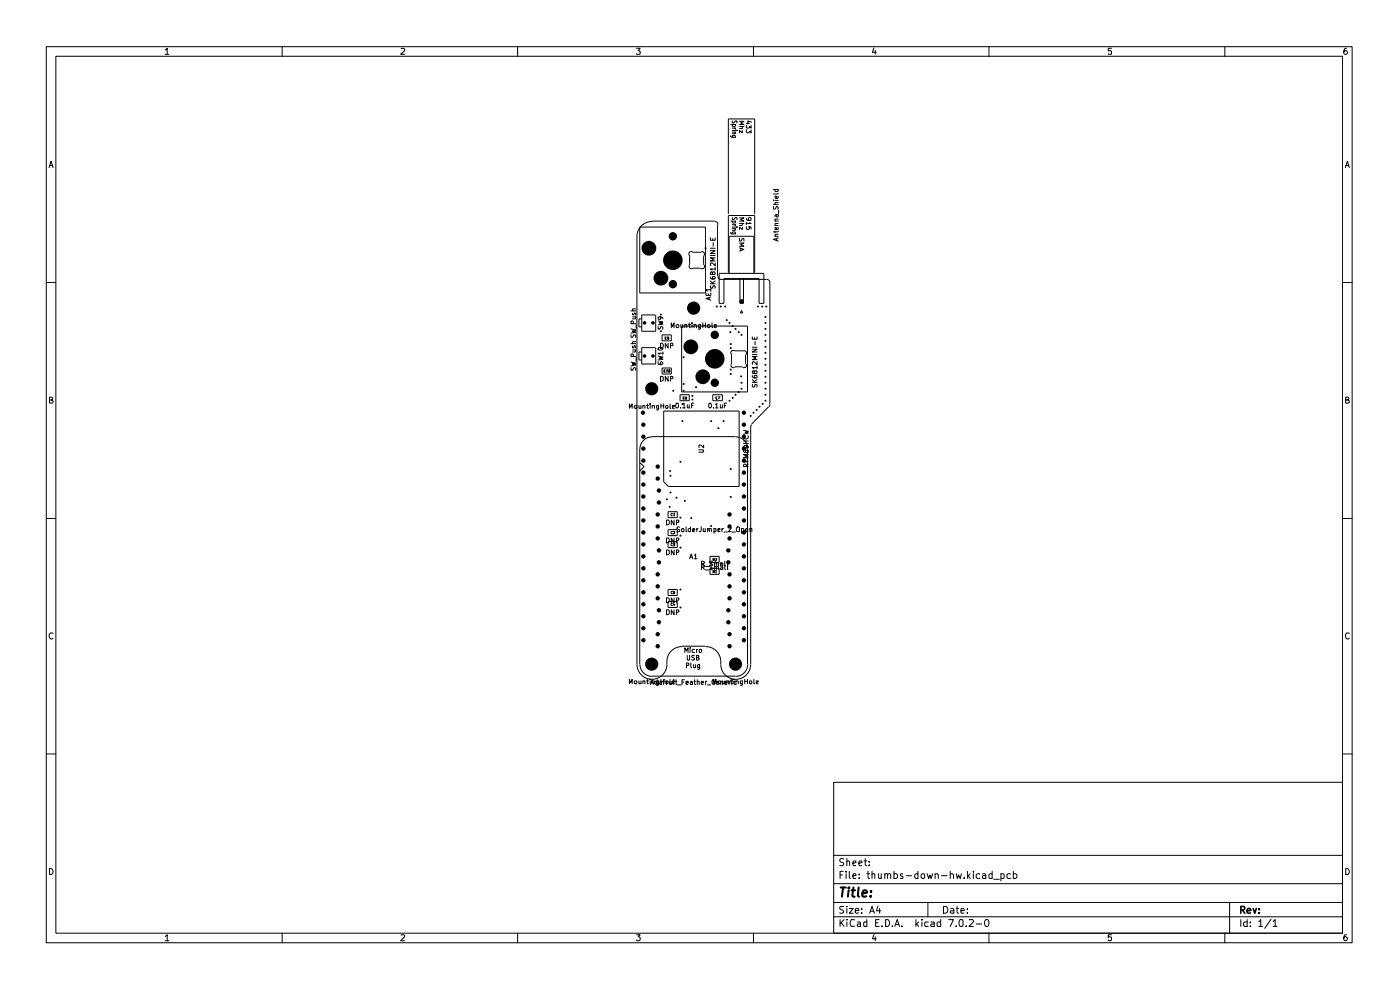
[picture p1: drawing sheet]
<svg xmlns="http://www.w3.org/2000/svg" width="297mm" height="210mm" viewBox="0 0 297 210" stroke-linecap="round" stroke-linejoin="round" font-family="sans-serif">
<g fill="none" stroke="#000" stroke-width=".21">
<path d="M9.8 9.9h277v190.1h-277zM11.9 11.9h272.9v186h-272.9zM35 10.6l.5-.4v1.3M35 11.5h.8M59.9 9.9v2M85.1 10.3l.5-.1 .2 .4v.2l-.8 .7h.8M109.8 9.9v2M135 10.2h.8l-.4 .5 .4 .1v.6h-.8M159.8 9.9v2M185.4 10.2l-.3 .9h.8M185.7 10.7v.8M209.8 9.9v2"/>
<path d="M235.8 10.2h-.7v.6h.7v.6h-.7M259.8 9.9v2M285.7 10.2l-.4 .1a.91 .91 0 0 0-.1 1.2l.5-.1a.42 .42 0 0 0 0-.5 .42 .42 0 0 0-.5-.1l-.1 .2M10.4 35.6l.4-1.4 .5 1.4M10.5 35.1h.7M155 28.8v.2l.2 .1h.8M155 26.4h1M155.4 25.7v.4h.3l.3-.4h.3v.4M155.4 26.4v.4h.1h.5v-.4M155.4 29.1v-.3l.1-.1 .5 .1v.3M155.4 27.2h.6M155.4 27.7h.6"/>
<path d="M155.4 28h.6M155.8 27.2h.2v.2M156 28v.4h-.6M156.3 27.7h.1M156.9 25.7h.9l-.7 .4 .7 .3h-.9M156.9 26.8h.9M157.4 26.8l.1 .5h-.6M157.5 27.7v.5l-.6-.5v.5M158.3 26.2h.7M158.4 26.6v.6h.4l.2-.4 .3 .4v-.6M158.4 27.5l-.1 .4 .3 .3 .4-.3 .3 .3v-.7M159.4 25.9l-.7-.2v.6"/>
<path d="M285.4 35.6l.4-1.4 .5 1.4M285.5 35.1h.7M9.8 59.9h2.1M135.1 50.1v90.8M135.7 48.2h14v13.9h-14zM138.3 46.9h13.3M138.3 47a3.2 3.2 0 0 0-3.2 3.2M146.3 56.3a.5 .5 0 0 0 0 .6 .5 .5 0 0 0 .6 .1M146.3 56l-.1 .2M146.3 54.4v1.6M146.8 53.4l1.7 .1M146.9 53.4a.57 .57 0 0 0-.7 .2 .57 .57 0 0 0 .1 .8"/>
<path d="M147.1 56.9h1.4M147.1 56.9l-.2 .1M148.5 56.9l.3 .1M148.8 53.4a.57 .57 0 0 1 .6 .3 .57 .57 0 0 1-.1 .7M148.8 53.5h-.3M149.3 54.4v1.6M149.3 56v.2M149.4 56.3a.5 .5 0 0 1-.1 .6 .5 .5 0 0 1-.5 .1M150.7 58.8l.3 .4h.6v-.5l-.5 .1v.3l.2 .1M150.7 53.2h1l-1 .6h1M150.7 50.5v.5h1v-.5M150.7 59.6l.6 .6"/>
<path d="M150.7 54.2h1M150.7 52.7h1M151.1 57.9l.2-.2h.3l.1 .2-.1 .3h-.4l-.1-.4-.2-.1-.2 .2 .1 .3h.2l.1-.1M151.2 50.6v.4M151.3 51.5v.7M151.7 47a.64 .64 0 0 1 .6 .6M151.7 57.1h-1l.3 .2M151.7 55.8v.6l-.6-.6h-.3v.6M151.7 54.7h-1l.8 .3-.8 .4h1M151.7 59.6l-.6 .4M151.7 56.7v.6M152.2 47.6v11"/>
<path d="M152.3 58.6a.64 .64 0 0 0 .6 .7M152.6 58h9.4v6.3h-1v-5.2h-7.4v5.2h-1zM152.9 59.3h9.8a.64 .64 0 0 1 .6 .6v25.9M154.5 45.4v-20.2h5.6v20.2M154.5 57.8v-12.1h5.6v12.1M154.7 58v-7.9h5.2v7.9M155 49.3v.2l.2 .1h.8M155 46.9h1M155.4 46.1v.5h.3l.3-.5h.3v.5M155.4 46.9v.3l.1 .1 .5-.1v-.3M155.4 49.6v-.3l.1-.1 .5 .1v.3M155.4 48.2h.6"/>
<path d="M155.4 47.7h.6M155.4 48.5h.6M155.8 47.7h.2v.2M156 48.5v.3h-.6M156.3 48.2h.1M156.9 46.2h.9l-.7 .4 .7 .3h-.9M156.9 50.5l.1 .6h.3l.3-.6 .2 .2v.4M156.9 51.6h.9l-.7 .3 .7 .3h-.9M156.9 52.6l.9 .3-.9 .4M156.9 47.4h.9M157 59.1v5.2h.7v-5.2M157.1 52.7v.5"/>
<path d="M157.4 47.4v.4h-.5M157.5 48.2v.5l-.6-.5v.5M158.3 46.3l.3 .4h.7v-.4l-.1-.2-.5 .2v.3l.2 .1M158.3 47.2v.5M158.4 48.1a.35 .35 0 0 0 .2 .6 .35 .35 0 0 0 .4-.4l-.2-.2 .5 .1v.4M159.1 47.2l.2 .2h-1M164.1 43.8l.1 .6h.2l.4-.6 .3 .2-.1 .4M164.1 42.5h.1M164.1 43.3h1M164.1 40.2h1M164.4 40.2l.1 .4h.5v-.4M164.4 46.9h.7"/>
<path d="M164.4 50.1h.7M164.4 49v.4M164.4 47.8h.7M164.4 42.5h.7M164.7 45.5v.4l.1 .2 .3-.2-.1-.4M164.8 50.5v.6M165 48.3v.4h-.6v-.4h.3l.1 .4M165 41.7l.1 .2-.2 .2-.5-.1v-.3l.3-.1 .1 .5M165.1 50.5l-1 .3 1 .3M165.1 49.7l-.7 .1 .1 .3M165.1 49l-.1 .2h-.9M165.1 47.4h-.7l.1 .4"/>
<path d="M165.1 46.5h-.7l.1 .4M165.1 45.5l-.7 .1v.4M165.1 42.9l-.7 .1 .1 .3M165.1 41l-.2 .1h-.8M165.2 44.5v.8M284.8 59.9h2M133.9 78v.5h.4l.1-.4 .2-.1 .3 .1-.1 .5M133.9 76.8l1 .2-.8 .2 .8 .2-1 .2M133.9 71v.5h.4l.1-.5h.4v.5M133.9 69.8l1 .2-.8 .3 .8 .1-1 .3M133.9 72.9h1M133.9 66h1"/>
<path d="M134.2 73.4v.3l.2 .1 .3-.5 .2 .2-.1 .3M134.2 66.5v.2l.2 .1 .3-.4 .2 .1-.1 .3M134.2 74.2h.7M134.2 67.2h.7M134.4 75.6l-.1-.5-.4 .1v.4h1M134.4 68.7v-.5l-.2-.1-.3 .1v.5h1M134.8 74.2l.1 .3-.2 .2h-.5M134.8 67.2v.4h-.6M134.9 72.5h-.6v.4M134.9 65.5h-.7l.1 .5M135 68.9v.8M135 75.9v.7"/>
<path d="M136.1 67.6h-.6v1.7h.6M136.1 74.7h-.6v1.7h.6M139 66.8h-2.9v3.5h3v-3.5M139 73.7h-2.9v3.5h3v-3.5M139.6 69.3v.5a.36 .36 0 0 0 .4-.1 .36 .36 0 0 0 .1-.4 .34 .34 0 0 1 .4 .1 .34 .34 0 0 1 0 .4M139.6 68.1l1 .2-.7 .2 .7 .2-1 .2M139.6 76.7l.1 .6h.3l.3-.6 .3 .3-.1 .3M139.6 75.5l1 .3-.7 .1 .7 .3-1 .2M139.6 73.8a.63 .63 0 0 1 1 .2l-.2 .2h-.6zM140 67.2l.2 .2-.1 .3h-.4v-.5h.7l.2 .4M140.1 72.8l.6 .3v.5l-.2 .2h-.4zM140.1 79.8h.4l.2 .3v.5l-.3 .3h-.3z"/>
<path d="M140.5 71h1.9v1.3h-1.9zM140.5 78.1h1.9v1.2h-1.9zM140.6 74.9h-1l.3 .3M140.6 74.7v.5M141.2 78.5l-.3-.1-.1 .2 .1 .3h.3M141.3 78.6l.2-.2v.5M141.3 78.9h.3M141.4 71.5h-.3v.4h.3M141.7 72.8v1l-.6-1v1M141.7 79.8v1.1l-.6-1.1v1.1M141.9 71.7l-.3 .1v-.3h.3v.3l-.3 .2M141.9 78.4l.2 .1-.1 .4h-.1z"/>
<path d="M142.2 73.3h.5v-.4l-.5-.1v1M142.4 69.5v-1l.3 .8 .3-.8v1M143.5 68.9l.3-.1 .2 .2-.1 .4-.2 .1-.3-.2zM144.4 68.8v.6h.5M144.6 69.2h14v13.9h-14zM144.9 68.8v.7M145.3 68.9h.4v.6M145.3 68.8v.7M146 68.8h.5M146.2 68.5v.8l.3 .2M146.4 64.8v1M146.4 65.3h.6"/>
<path d="M146.8 68.5v.1M146.8 68.8v.7M147 64.8v1M147.2 68.9l.4-.1 .1 .2v.5M147.2 68.8v.7M147.7 64.8l-.3 .6h.6M147.8 65.1v.7M148.6 68.8v1h-.4M148.6 68.9h-.4v.5h.4M149.1 68.5v1M149.1 69h.6M149.7 68.5v1"/>
<path d="M149.8 62.1v.6h1v-.6M150.1 68.9l.3-.1 .2 .2v.3l-.2 .2-.3-.1zM150.3 62.3v.4M150.4 63.1v.5M150.7 60.2h1M150.8 60.6v.5h.3l.2-.5h.3v.5M150.8 63l-1 .3 1 .4M150.8 61.5h-1l.2 .3M150.8 61.2v.6M151 68.5v.9l.2 .1M151.6 69.2l.4-.1v-.2h-.4v.5h.4M155.1 75.1v2.1"/>
<path d="M155.1 77.3a.5 .5 0 0 0 .1 .5 .5 .5 0 0 0 .6 .2M155.7 74.4h1.7M155.7 74.4a.5 .5 0 0 0-.5 .1 .5 .5 0 0 0-.1 .6M156 77.8h1.4M156 77.9h-.2M157.3 65.9l.3 .5h-.5zM157.4 77.9h.3M157.6 74.4a.5 .5 0 0 1 .6 .1 .5 .5 0 0 1 .1 .6M157.7 74.4l-.3 .1M158.2 75.4v1.8M158.3 75.1l-.1 .3M158.3 77.3a.5 .5 0 0 1-.1 .5 .5 .5 0 0 1-.6 .2"/>
<path d="M159.6 79.7v.2a.7 .7 0 0 0 1 .1l-.2-.4h-.2l-.2 .1v.4l.2 .1M159.6 74.1h1l-1 .6h1M159.6 71.5v.5h1v-.5M159.6 75.2h1M159.6 73.7h1M160 78.8l.1-.1h.4l.1 .1-.2 .4h-.2l-.2-.5h-.3l-.1 .3 .2 .2h.2v-.2M160.1 71.6v.4M160.2 72.4v.7M160.6 78h-1l.3 .2M160.6 76.7v.7l-.7-.7-.3 .3 .1 .3M160.6 75.6h-1l.8 .3-.8 .4h1M160.6 77.7v.5"/>
<path d="M10.5 84.8h.6v-.5l-.6-.1v1.3h.6l.2-.4-.4-.3M133.5 86.6v-.9l.3 .7 .3-.7v.9M134.5 86.2l.2-.2h.3v.6h-.3zM135.5 86v.6l.5-.1M135.7 95.2v45.7M135.7 98.1l.9 .9-.9 .9M136 86v.6M136.4 86.1l.4-.1v.6M136.4 86v.6M137.2 86h.4M137.3 85.7v.8l.3 .1M137.5 82v1"/>
<path d="M137.5 82.5h.6M137.9 85.7v.1M137.9 86v.6M138.1 82v1M138.3 92.6h17.7M138.3 92.7a2.54 2.54 0 0 0-2.5 2.5M138.3 86.1h.6v.5M138.3 86v.6M138.4 82h.7l-.3 .3 .3 .2v.3l-.2 .2-.5-.1M139.7 86.6l-.4-.1 .1-.5h.3v.9h-.4M140.2 85.7v.9M140.2 86.1h.6"/>
<path d="M140.8 85.7v.9M140.8 87.2h16v16h-15l-1-1zM141.2 86.1l.4-.1v.6l-.4-.1zM142.2 85.7v.9h.1M142.2 80.3h.5v-.5h-.5v1.1M142.7 86.4l.4-.2v-.2h-.4v.6h.4M143.4 85.6l.3-.1 .2 .3v.6l-.1 .1-.4-.1zM144.3 83.7h1.9v1.3h-1.9zM144.4 86.4v.1M144.8 85.8l.3-.3v1M144.8 86.5h.6M145.2 84.2h-.3v.4h.3"/>
<path d="M145.7 84.2l-.3 .1v.3l.2 .1 .1-.3-.3 .1M145.8 85.8l.1 .7 .3-.1M146.2 85.8v.7M146.7 86h.4M147.1 85.5h-.4v1M148.2 95.4h1l.1 .2-.1 .3h-1M149.3 94.4v.6l-.6-.6h-.4v.5M150.4 85.6l.3-.1 .3 .4-.2 .6-.4-.1zM151.2 83.7h2v1.3h-2zM151.4 86.4v.1M151.8 85.8l.3-.3v1M151.8 86.5h.5"/>
<path d="M152.2 84.2l-.3 .1a.21 .21 0 0 0 0 .3 .21 .21 0 0 0 .3 0M152.4 84.2h.3l-.3 .5M152.8 85.8v.7l.4-.1M153.2 85.8v.7M153.7 86h.3M154.2 85.5h-.5v1M156.1 92.7a2.54 2.54 0 0 1 2.5 2.5M157.7 97.5v.5h1M157.7 95.6l.3 .4h.7v-.5l-.5 .1v.3l.1 .1M157.7 91.3l1 .2-.6 .2 .6 .2-1 .2M157.7 94.1h1M157.7 93.6h1"/>
<path d="M157.9 92.5l-.2 .3 .5 .3 .5-.2v-.4M158.2 94.5l.2 .4-.1 .2h-.4l-.2-.4 .3-.2 .7 .2v.3M158.2 93.6v.5M158.2 97.7v.3M158.3 99v-.4l-.1-.1-.5 .1v.4h1M158.6 95.2v45.7M158.7 96.4h-1l.8 .4-.8 .3h1M158.7 98.5l-.4 .2M159.3 90.5v50.4M159.4 90.1l-.1 .4M159.6 81.1h1M159.6 80.5l.6 .6"/>
<path d="M159.7 81.5l-.1 .5 .2 .1h.1l.2-.4 .3-.2 .2 .2-.1 .4M160.6 80.5l-.6 .4M163.1 86.3l-3.7 3.7M163.3 85.8l-.2 .5M285.5 84.8h.6v-.5l-.6-.1v1.3h.6l.2-.4-.4-.3M9.8 110h2.1M141.4 116.7h.4l.2 .2v.5l-.4 .3h-.2zM141.4 114.1h.4l.2 .3v.5l-.4 .2h-.2zM141.4 110.3h.4l.2 .3v.5l-.4 .2h-.2zM141.7 114.9h2v1.3h-2zM141.7 108.5h2v1.3h-2zM141.7 112.3h2v1.3h-2z"/>
<path d="M142.7 115.4h-.3v.4l.3-.1M142.7 109h-.3v.4l.3-.1M142.7 112.8h-.3v.4h.3M142.9 115.3h.2l-.1 .1 .1 .1v.3l-.2-.1M142.9 109.1l.1-.2v.5M142.9 112.8l.2-.1v.3l-.2 .2h.2M142.9 109.4h.2M143 116.7v1l-.6-1v1M143 114.1v1l-.6-1v1M143 110.3v1l-.6-1v1M143.5 117.2l.5-.1-.1-.4h-.4v1M143.5 114.6h.5l-.1-.5h-.4v1"/>
<path d="M143.5 110.8l.5-.1-.1-.4h-.4v1M144.2 111.8h-.4l-.2 .2 .6 .4v.3l-.6 .1M144.6 112.2h.4v.6l-.4-.1zM145.5 111.8v1h.2M146.3 118.5l.3-1 .4 1M146.5 111.8v1h-.4l-.1-.2v-.4h.5M146.5 118.2h.4M146.9 112.4l.5-.1-.2-.2-.3 .2v.4l.4 .1M147.3 117.8l.3-.3v1M147.3 118.5h.5M147.8 112.1v.7M148.1 112.1l-.3 .1v.1"/>
<path d="M148.8 111.8v.7l-.2 .3h-.3M148.8 119.5h.5l.1-.3-.6-.2v1.1M149.1 119.5l.3 .6M149.2 112.1v.6h.4M149.6 112.1v.7M150.1 112.2l.3-.1 .1 .2v.5M150.1 112.1v.7M150.5 112.3l.2-.2 .3 .2v.5M150.6 118h2v1.3h-2zM151.1 119.9l-.4-.1-.2 .3 .2 .2 .3 .1v.4h-.5M151.1 119.1l-.4-.1-.2 .2 .2 .3 .4 .2-.1 .4-.5-.1M151.3 118.7l.3-.1-.3-.1v.5"/>
<path d="M151.4 118.7l.2 .3M151.5 112.2h.4v.5l-.4 .1M151.5 112.1v1M151.6 119.5l.3-.1 .1 .7M151.6 119.4v.7M151.8 118.5h.2l-.2 .5h.2M152 119.5l.1-.1h.3v.7M152.3 112.4l.4-.1v-.2l-.4 .1v.6h.4M152.9 119.4h.3l.1 .7M153.2 112.1v.7M153.3 119.6h-.3l-.2 .2 .2 .3 .3-.1M153.5 112.1l-.3 .2"/>
<path d="M153.6 112.9h.7M153.8 119.8v.8l.1 .2M153.8 119v.9l.1 .2M154.3 119.8l.1 1M154.3 119l.1 1.1M154.5 111.9l.4-.1 .2 .2-.6 .8h.6M155.3 112.9h.7M156.5 111.8l.4 .1v.8h-.6a.67 .67 0 0 1 .2-.9zM157.3 112.2l.3-.1 .2 .2-.1 .5h-.4M157.3 112.1v1M158.2 112.4l.5-.1v-.1l-.4-.1-.1 .2v.4l.5 .1M159.1 112.2h.4v.6"/>
<path d="M159.1 112.1v.7M284.8 110h2M11.3 134.4l-.6-.1a.66 .66 0 0 0-.3 .8 .66 .66 0 0 0 .8 .4l.1-.1M141.4 126.8h.4l.2 .3v.5l-.4 .2h-.2zM141.4 129.4h.4l.2 .2v.5l-.4 .3h-.2zM141.7 125h2v1.3h-2zM141.7 127.6h2v1.3h-2zM142.7 125.5h-.3v.4h.3M142.7 128.1h-.3v.3h.3M143 128l-.1 .3h.2M143 126.8v1l-.6-1v1M143 129.4v1l-.6-1v1"/>
<path d="M143.1 125.4h-.2v.3h.2v.2h-.2M143.1 128.1v.4M143.5 127.3h.5l-.1-.5h-.4v1M143.5 129.9l.5-.1-.1-.4h-.4v1M144.6 137.1h5.1M144.6 137.2a3.2 3.2 0 0 0-3.1 3.1M145.3 138.4v-1l.3 .7 .4-.7v1M145.8 139v1h.2h.3v-1M146.4 137.4v.1M146.4 137.7v.7M147.3 137.7h-.4l-.1 .2 .1 .4h.4M147.3 139.1l-.3-.1-.3 .2 .3 .3 .3 .1v.4h-.6"/>
<path d="M147.7 139.5h.4l.1-.4-.5-.1v1h.5l.1-.3-.2-.2M147.7 137.7v.7M148 137.7l-.3 .2M148.3 137.8l.5-.1v.5l-.1 .2-.4-.1zM148.8 120.3h.5v-.4l-.5-.1v1M149.1 120.3l.3 .5M149.6 120.9h.8M149.6 120.1h.8M149.7 137.2a3.2 3.2 0 0 1 3.2 3.1M150.6 120.6h2v1.2h-2zM151.3 121.3l.3-.2-.3-.1v.5M151.4 121.3l.2 .2"/>
<path d="M151.6 120.2l.2-.1 .2 .2v.5M151.6 120.1v.7M151.8 121.1l.1-.1v.5M151.8 121.5h.2M152 120.3l.1-.2 .3 .1v.6M152.9 120.2l.3-.1 .1 .2v.5h-.4v-.3l.4-.1M286.3 134.4l-.6-.1a.66 .66 0 0 0-.3 .8 .66 .66 0 0 0 .8 .4l.1-.1M9.8 159.9h2.1M133.5 145v-.9l.3 .7 .3-.7v.9M134.5 144.6l.2-.2h.3v.6h-.3zM135.1 140.9a3.2 3.2 0 0 0 3.2 3.2 3.2 3.2 0 0 0 3.2-3.2M135.5 144.4v.6l.5-.1"/>
<path d="M135.8 140.9a2.54 2.54 0 0 0 2.5 2.6M136 144.4v.6M136.4 144.5l.4-.1v.6M136.4 144.4v.6M137.2 144.4h.4M137.3 144.1v.8l.3 .1M137.5 140.4v1M137.5 140.9h.6M137.9 144.1v.1M137.9 144.4v.6M138 145.2l.3-1 .4 1M138.1 140.4v1"/>
<path d="M138.1 144.9h.5M138.3 143.4h17.7M138.3 144.5l.5-.1 .1 .6M138.3 144.4v.6M138.5 140.6l.3-.2v1M138.5 141.4h.6M139.4 144.5h-.4l-.1 .2 .1 .4h.4M139.4 144.2v1M139.7 145l-.4-.1 .1-.5h.3v.9l-.4 .1M140 144.5h.3l.1 .7M140.2 144.1v.9M140.2 144.5h.9"/>
<path d="M140.4 144.8h-.4l-.1 .1 .1 .3 .4-.1M140.8 144.1v.9M141.1 144.2l-.3 .2v.8M141.2 144.5l.4-.1v.6l-.4-.1zM141.4 144.5v.7M141.5 140.3v.6M141.6 144.5l-.2 .2M142 144.5v.5l.2 .2 .2-.1M142.2 144.1v.9h.1M142.4 144.5v.7M142.7 144.8l.4-.2v-.2h-.4v.6h.4M142.9 144.2v.1"/>
<path d="M142.9 144.5v.7M143.3 144.5h.3M143.4 144.2v.9l.2 .1M143.8 145.3h.7M144.7 144.7h.3M145.2 144.2h-.5v1M145.5 144.9l.5-.1v-.3h-.5v.6h.5M145.6 141.1h.4l.1-.4-.5-.1v1M146.5 144.5h.3l.1 .7M146.6 140.6v.9l.1 .1M146.9 144.8h-.3l-.2 .1 .2 .3 .3-.1M147.1 141v.6h.5"/>
<path d="M147.2 144.5h.4M147.3 144.2v.8l.3 .2M147.6 141v.6M147.9 144.6l.4-.1v.7M147.9 144.2v1M148.4 141v.9h-.4M148.4 141.1h-.4v.5h.4M148.8 144.9l.5-.1-.1-.3h-.4v.2v.3l.1 .2 .3-.1M149.7 144.5v.7M149.9 144.5l-.2 .2M150 145.3h.8M151.3 145v-.9l.3 .7 .3-.7v.9"/>
<path d="M151.6 144.3l-.2-.1-.4 .2v.5l.4 .3 .2-.1v-.3h-.1M152 144.9l.5-.1-.1-.3h-.3l-.1 .2v.3l.1 .2 .3-.1M152.3 144.6l.2-.2h.3v.6h-.3zM152.9 140.9a3.2 3.2 0 0 0 3.2 3.2 3.2 3.2 0 0 0 3.2-3.2M152.9 144.6l.4-.1v.7M152.9 140.3v.6M152.9 144.5v.7M153.3 144.4v.6l.5-.1M153.8 144.9l.5-.1-.1-.3h-.4v.2v.3l.1 .2 .3-.1M153.8 144.4v.6M154.2 144.5l.4-.1v.6M154.2 144.4v.6"/>
<path d="M154.7 144.5v.7M154.9 144.5l-.2 .2M154.9 144.4h.5M155.1 144.1v.8l.3 .1M155.3 144.2v.1M155.3 140.9h.6M155.3 140.4v1M155.3 144.5v.7M155.7 144.1v.1M155.7 144.4v.6M155.9 140.4v1M156.1 144.5l.4-.1 .1 .6"/>
<path d="M156.1 144.4v.6M156.2 144.5h-.4l-.1 .2 .1 .4h.4M156.3 140.5l.3-.1 .3 .2-.7 .8h.7M157.5 145l-.4-.1v-.5h.4v.9l-.4 .1M158 144.5h.6M158 144.1v.9M158.6 144.1v.9M158.6 140.9a2.54 2.54 0 0 1-2.5 2.6M159 144.5l.4-.1v.6l-.4-.1zM159.9 144.1v.9h.2M160.4 144.8l.5-.2v-.2h-.5v.6h.5M284.8 159.9h2"/>
<path d="M176.9 165.9h107.9v32h-107.9zM10.5 184.2a.71 .71 0 0 1 .7 .5 .71 .71 0 0 1-.2 .8h-.5zM35 198.6l.5-.3v1.3M35 199.6h.8M59.9 197.9v2.1M85.1 198.4l.6-.1 .1 .3-.8 1h.8M109.8 197.9v2.1M135 198.3h.8l-.4 .4 .4 .2v.5l-.3 .2h-.3l-.2-.2M159.8 197.9v2.1M176.9 194.5h107.9M176.9 191.4h107.9M176.9 187.4h107.9"/>
<path d="M176.9 181.4h107.9M178.2 195.1v1.4M178.2 185.6h.5M178.4 195.7l.7 .8M178.9 184.8h-.7v1.5M179 192.3h-.7l-.2 .2 .3 .5 .6 .3-.1 .3h-.8M179 182.2l-.6-.1-.3 .4 .3 .4 .5 .1 .1 .4-.3 .2h-.6M179.1 195.1l-.9 .8M179.5 184.8v.2M179.5 185.3v1M179.7 195.1v.1M179.7 192.3v.1"/>
<path d="M179.7 182.8l.1-.2 .4 .1 .1 .9M179.7 182.1v1.5M179.7 192.7v1M179.7 195.6v.9M180.2 192.7h.8l-.8 1h.8M180.2 184.8v1.3l.2 .2M180.9 185.8l.7-.1-.2-.4-.4 .1-.1 .7 .2 .2h.4M180.9 183.1l.7-.1-.2-.4-.4 .1-.1 .7 .2 .2h.4M181.3 195.2l-.7-.1a1.12 1.12 0 0 0 0 1.4l.7-.1M181.4 193.2l.8-.1-.1-.3-.4-.1-.3 .3v.5l.3 .2 .4-.1M181.9 195.6h.6v.1v.8h-.6v-.5l.6-.1M182.2 183.1l.7-.1-.2-.4-.4 .1-.1 .7 .2 .2h.4"/>
<path d="M182.3 186.2v.1M182.3 185.4v.2M182.8 193.6v.1M182.8 192.8v.2M183.3 182.6h.6M183.6 182.1v1.3l.3 .2M183.9 195.1v1.4h-.6v-.9h.6M183.9 185.3h.6M184.1 184.8v1.3l.4 .2M184.4 183.5v.1M184.4 182.7v.2M184.5 193.7l.5-1.4 .5 1.4"/>
<path d="M184.7 193.3h.6M185 185.5l.2-.2 .4 .1v.9M185 184.8v1.5M185.4 198.2l-.3 .9h.8M185.7 198.7v.9M185.8 195.7h.5M186.3 192.2l-.4 1h1M186.3 185.3l.1 1h.4l.1-.1M186.5 195.1h-.7v1.4h.7M186.6 192.7v1M186.9 185.3v1M187.1 196.4v.1"/>
<path d="M187.7 185.5l.2-.2 .4 .1v.9M187.7 185.3v1M187.9 195.1h.5l.2 .3 .1 .5-.3 .6h-.5zM188.3 185.6l.2-.3 .4 .1 .1 .9M189.3 196.4v.1M189.7 185.4l.5-.1 .2 .3v.5l-.2 .2h-.5M189.7 184.8v1.5M189.8 196.5l.5-1.4 .5 1.4M190 196.1h.7M191.3 196.4v.1M191.5 185.4l-.3-.1-.2 .3 .2 .2 .3 .1v.4h-.5M192.3 185.8h1.1"/>
<path d="M194.3 195.1v1.4M194.5 196l.4 .5M194.7 185.4l-.4-.1-.2 .3v.5l.2 .2h.4M194.7 184.8v1.5M194.9 195.6l-.6 .5M195.4 185.6l.3-.3 .4 .1v.9h-.4l-.3-.2zM195.6 195.1v.1M195.6 195.6v.9M196.7 185.3l.3 1 .3-.7 .2 .7 .4-1M196.8 191.4v3.1M196.9 195.6h-.6l-.1 .2 .1 .7h.6M197.5 195.6h.6l.1 .1v.8h-.7v-.5l.7-.1"/>
<path d="M198.4 185.5l.1-.1a.36 .36 0 0 1 .5 .2v.7M198.4 185.3v1M199.6 195.1v1.4h-.6l-.2-.2 .1-.6 .7-.1M199.7 185.8h1.2M200.1 192.3h.6a.79 .79 0 0 1 .3 .9 .79 .79 0 0 1-.9 .5zM201.2 195.1h1.1l-.7 1.4M201.6 185.5l.1-.1a.36 .36 0 0 1 .6 .2v.7M201.6 184.8v1.5M201.7 192.8h.6l.1 .9M202.4 193.1l-.7 .1-.1 .2 .2 .3 .6-.1M202.9 196.4v.1M202.9 185.3l.2 1 .3-.7 .3 .7 .3-1"/>
<path d="M202.9 192.7h.5M203 192.3v1.2l.4 .2M203.6 195.2l.5-.1 .2 .2v1l-.2 .2h-.4l-.2-.2v-.7zM203.9 193.2l.7-.1-.1-.3h-.6v.8h.6M204.6 186.2v.1M205 196.4v.1M205.2 193.6v.1M205.2 192.8v.2M205.2 184.8v1.5M205.4 185.8l.4 .5M205.7 195.2l.6-.1 .2 .4-.9 1h.9M205.8 185.3l-.6 .6"/>
<path d="M206.5 184.8v.2M206.5 185.3v1M207.1 196h1.2M207.9 185.4a.52 .52 0 0 0-.8 .2v.5a.52 .52 0 0 0 .8 .2M208.4 185.4h.6l.1 .9M209 195.2l.5-.1 .2 .2 .1 .7-.3 .5h-.4l-.1-.2-.1-.7zM209.1 185.7l-.7 .1v.5h.7M209.8 197.9v2.1M210.5 185.4l-.4-.1-.3 .2v.7l.3 .1h.4M210.5 184.8v1.5M210.8 186.5h1.2M212.3 185.4l.5-.1 .2 .2v.7l-.2 .1h-.5"/>
<path d="M212.3 185.3v1.6M214.4 185.4l-.5-.1-.3 .3v.5l.3 .2h.5M215 185.4a.52 .52 0 0 1 .7 .2v.5a.52 .52 0 0 1-.7 .2M215 184.8v1.5M235.8 198.3h-.7v.6l.2-.2 .5 .2-.1 .6-.4 .1-.2-.2M259.8 197.9v2.1M260.9 191.4v6.5M263.2 195.1v1.4M264.6 195.1v1.4h-.6l-.2-.2 .1-.6 .7-.1M265.3 196.4v.1M265.3 195.6v.1M267 195.5l.5-.4v1.4"/>
<path d="M267 196.5h.9M269.7 195l-1.4 1.9M270.1 195.5l.4-.4v1.4M270.1 196.5h.8M285.5 184.2a.71 .71 0 0 1 .7 .5 .71 .71 0 0 1-.2 .8h-.5zM285.7 198.3l-.5 .1a.92 .92 0 0 0 .1 1.2h.3l.2-.3v-.3l-.2-.3h-.3l-.2 .3"/>
</g>
<path d="M263.2 193h.5l.3-.1 .1-.4-.2-.2h-.7v1.4M263.6 193l.5 .7M264.6 193.2l.7-.1v-.3l-.5-.1-.2 .3 .1 .6h.6M265.9 192.7l.3 1 .3-1M267.1 193.6v.1M267.1 192.8v.2" fill="none" stroke="#000" stroke-width=".34"/>
<path d="M178.3 188.3h1.1M178.9 188.3l-.3 1.9M180 188.8l-.1 1.4M180.1 188.3h-.1h.2h-.1l-.1 .1M180.6 188.8h.8M181.1 188.3l-.3 1.6 .1 .2 .4 .1M182.2 188.3l-.2 1.6 .2 .3M182.9 189.5l1-.1-.2-.6-.6 .2-.2 .9 .3 .3 .6-.1M184.7 190v.2M184.8 189v.2" fill="none" stroke="#000" stroke-width=".42"/>
<g fill="#000">
<path d="M149.6 52.5l.3 .2-.1 .1-.3-.1zM140.1 66.5l.3 .2-.1 .2-.3-.2zM140.1 70.1l.3 .2-.1 .2-.3-.2zM140.1 77.1l.3 .2-.1 .2-.3-.2zM140.1 73.6l.3 .1-.1 .2-.3-.2zM144.9 75.6l.3 .2-.1 .2-.3-.2zM152 64.8l.3 .2-.1 .2-.4-.2zM152.8 64.8l.3 .2-.1 .2-.3-.2zM153.7 64.8l.3 .2-.1 .2-.3-.2zM154.1 67.7l.3 .2-.1 .2-.3-.2zM154.7 68.3l.3 .2-.1 .2-.3-.2zM154.8 70.3l.3 .1-.1 .2-.3-.2z"/>
<path d="M154.9 79.1l.3 .2-.1 .2-.3-.2zM154.9 78.2l.3 .2-.1 .2-.3-.2zM154.9 72.8l.3 .2-.1 .2-.3-.2zM154.9 73.6l.3 .2-.1 .2-.3-.2zM155.3 69l.4 .2-.2 .2-.3-.2zM155.9 69.6l.3 .2-.1 .2-.3-.2zM156.6 70.3l.3 .1-.1 .2-.3-.2zM157.1 79.6l.3 .2-.1 .2-.3-.2zM157.2 70.8l.3 .2-.1 .2-.3-.2zM160.7 64.8l.3 .2-.1 .2-.3-.2zM161.6 64.8l.3 .2-.1 .2-.3-.2zM162.3 70.8l.3 .2-.1 .2-.3-.2z"/>
<path d="M162.3 68.3l.3 .2-.1 .2-.3-.2zM162.3 69.6l.3 .2-.1 .2-.3-.2zM162.3 67l.3 .2-.1 .2-.3-.2zM162.3 77.2l.3 .2-.1 .2-.3-.2zM162.3 72.1l.3 .2-.1 .2-.3-.2zM162.3 75.9l.3 .2-.1 .2-.3-.2zM162.3 74.7l.3 .1-.1 .2-.3-.2zM162.3 73.4l.3 .2-.1 .2-.3-.2zM162.3 78.5l.3 .2-.1 .1-.3-.1zM162.3 79.7l.3 .2-.1 .2-.3-.2zM162.5 64.8l.3 .2-.1 .2-.4-.2zM142.1 99.7l.3 .2-.1 .2-.4-.2z"/>
<path d="M142.7 82.7l.3 .2-.1 .2-.3-.2zM144.3 97.8l.3 .2-.1 .1-.4-.1zM144.7 89.1l.3 .2-.1 .2-.3-.2zM144.7 85.5l.3 .2-.1 .2-.3-.2zM144.9 81.3l.3 .1-.1 .2-.3-.2zM144.9 82.7l.3 .2-.1 .2-.3-.2zM146.8 84.6l.3 .1-.1 .2-.3-.2zM146.8 83.8l.3 .2-.1 .2-.3-.2zM147.6 81.9l.3 .2-.1 .2-.4-.2zM150.8 89.1l.3 .2-.1 .2-.3-.2zM152.3 90.7l.3 .1-.1 .2-.3-.2zM153.4 89.1l.3 .2-.1 .2-.3-.2z"/>
<path d="M154.7 84.8l.3 .2-.1 .2-.3-.2zM154.9 99.3l.3 .2-.1 .2-.3-.2zM155.3 84.2l.4 .2-.2 .2-.3-.2zM155.9 83.5l.3 .2-.1 .2-.3-.2zM156.6 83l.3 .1-.1 .2-.3-.2zM157.2 81l.3 .2-.1 .2-.3-.2zM157.2 82.3l.3 .2-.1 .2-.3-.2zM159.2 88l.3 .2-.1 .2-.4-.2zM159.7 87.4l.4 .1-.2 .2-.3-.2zM160.4 86.8l.3 .1-.1 .2-.3-.2zM161 86.1l.3 .2-.1 .2-.3-.2zM161.7 85.5l.3 .2-.1 .2-.3-.2z"/>
<path d="M162.3 82.3l.3 .2-.1 .2-.3-.2zM162.3 81l.3 .2-.1 .2-.3-.2zM162.3 83.5l.3 .2-.1 .2-.3-.2zM162.3 84.8l.3 .2-.1 .2-.3-.2zM141.4 105.7l.3 .2-.1 .2-.3-.2zM142 107.3l.3 .2-.1 .2-.3-.2zM142.1 104.3l.3 .2-.1 .2-.3-.2zM142.1 100.7l.3 .2-.1 .2-.3-.2zM143.4 105.4l.3 .2-.1 .2-.3-.2zM144.3 116l.3 .2-.1 .1-.4-.1zM144.3 113.4l.3 .2-.1 .2-.4-.2zM144.3 109.6l.3 .2-.1 .2-.4-.2z"/>
<path d="M145.2 106.1l.3 .2-.1 .1-.3-.1zM146.5 109.7l.4 .2-.2 .2-.3-.2zM147 112.2l.4 .2-.2 .2-.3-.2zM150.3 112.2l.4 .2-.1 .2-.4-.2zM150.8 111.4l.3 .2-.1 .2-.3-.2zM152.8 119.4l.3 .1-.1 .2-.3-.2zM154.9 105.2l.3 .2-.1 .2-.3-.2zM144.3 128.7l.3 .2-.1 .1-.4-.1zM144.3 124.9l.3 .1-.1 .2-.4-.2z"/>
<circle cx="137.7" cy="52.7" r="1.57"/>
<circle cx="140.2" cy="59" r="1.57"/>
<circle cx="142.7" cy="55.2" r="2.07"/>
<circle cx="142.7" cy="50.1" r=".89"/>
<circle cx="136.7" cy="68.5" r=".38"/>
<circle cx="136.7" cy="75.5" r=".38"/>
<circle cx="138.5" cy="68.5" r=".38"/>
<circle cx="138.5" cy="75.5" r=".38"/>
<circle cx="142.7" cy="60.3" r=".89"/>
<circle cx="146.6" cy="73.6" r="1.57"/>
<circle cx="147.1" cy="65.4" r="1.4"/>
<circle cx="149.1" cy="79.9" r="1.57"/>
<circle cx="151.6" cy="76.1" r="2.07"/>
<circle cx="151.6" cy="71" r=".89"/>
<circle cx="157.3" cy="63.9" r=".47"/>
<circle cx="136.4" cy="87.5" r=".47"/>
<circle cx="136.5" cy="92.6" r=".47"/>
<circle cx="136.5" cy="95.2" r=".47"/>
<circle cx="136.5" cy="90.1" r=".47"/>
<circle cx="136.5" cy="97.7" r=".47"/>
<circle cx="138.3" cy="82.5" r="1.4"/>
<circle cx="139.5" cy="99" r=".47"/>
<circle cx="151.6" cy="81.2" r=".89"/>
<circle cx="157.8" cy="92.6" r=".47"/>
<circle cx="157.8" cy="95.2" r=".47"/>
<circle cx="157.8" cy="87.5" r=".47"/>
<circle cx="157.8" cy="90.1" r=".47"/>
<circle cx="157.8" cy="97.7" r=".47"/>
<circle cx="136.5" cy="100.2" r=".47"/>
<circle cx="136.5" cy="118" r=".47"/>
<circle cx="136.5" cy="105.3" r=".47"/>
<circle cx="136.5" cy="112.9" r=".47"/>
<circle cx="136.5" cy="107.9" r=".47"/>
<circle cx="136.5" cy="102.8" r=".47"/>
<circle cx="136.5" cy="115.5" r=".47"/>
<circle cx="136.5" cy="110.4" r=".47"/>
<circle cx="139.5" cy="101.5" r=".47"/>
<circle cx="139.5" cy="114.2" r=".47"/>
<circle cx="139.5" cy="111.7" r=".47"/>
<circle cx="139.5" cy="109.1" r=".47"/>
<circle cx="139.8" cy="106.6" r=".47"/>
<circle cx="139.8" cy="119.3" r=".47"/>
<circle cx="139.8" cy="104.1" r=".47"/>
<circle cx="139.8" cy="116.8" r=".47"/>
<circle cx="154.5" cy="119.3" r=".47"/>
<circle cx="154.5" cy="116.8" r=".47"/>
<circle cx="154.8" cy="114.2" r=".47"/>
<circle cx="154.8" cy="111.7" r=".47"/>
<circle cx="154.8" cy="109.1" r=".47"/>
<circle cx="157.8" cy="118" r=".47"/>
<circle cx="157.8" cy="105.3" r=".47"/>
<circle cx="157.8" cy="100.2" r=".47"/>
<circle cx="157.8" cy="112.9" r=".47"/>
<circle cx="157.8" cy="107.9" r=".47"/>
<circle cx="157.8" cy="115.5" r=".47"/>
<circle cx="157.8" cy="102.8" r=".47"/>
<circle cx="157.8" cy="110.4" r=".47"/>
<circle cx="136.5" cy="125.6" r=".47"/>
<circle cx="136.5" cy="135.8" r=".47"/>
<circle cx="136.5" cy="120.6" r=".47"/>
<circle cx="136.5" cy="133.3" r=".47"/>
<circle cx="136.5" cy="123.1" r=".47"/>
<circle cx="136.5" cy="128.2" r=".47"/>
<circle cx="136.5" cy="130.7" r=".47"/>
<circle cx="139.5" cy="126.9" r=".47"/>
<circle cx="139.5" cy="134.5" r=".47"/>
<circle cx="139.5" cy="137.1" r=".47"/>
<circle cx="139.5" cy="121.8" r=".47"/>
<circle cx="139.5" cy="124.4" r=".47"/>
<circle cx="139.8" cy="132" r=".47"/>
<circle cx="139.8" cy="129.5" r=".47"/>
<circle cx="154.5" cy="132" r=".47"/>
<circle cx="154.5" cy="129.5" r=".47"/>
<circle cx="154.8" cy="126.9" r=".47"/>
<circle cx="154.8" cy="137.1" r=".47"/>
<circle cx="154.8" cy="124.4" r=".47"/>
<circle cx="154.8" cy="134.5" r=".47"/>
<circle cx="154.8" cy="121.8" r=".47"/>
<circle cx="157.8" cy="125.6" r=".47"/>
<circle cx="157.8" cy="123.1" r=".47"/>
<circle cx="157.8" cy="133.3" r=".47"/>
<circle cx="157.8" cy="135.8" r=".47"/>
<circle cx="157.8" cy="120.6" r=".47"/>
<circle cx="157.8" cy="130.7" r=".47"/>
<circle cx="157.8" cy="128.2" r=".47"/>
<circle cx="138.3" cy="140.9" r="1.4"/>
<circle cx="156" cy="140.9" r="1.4"/>
</g>
</svg>
